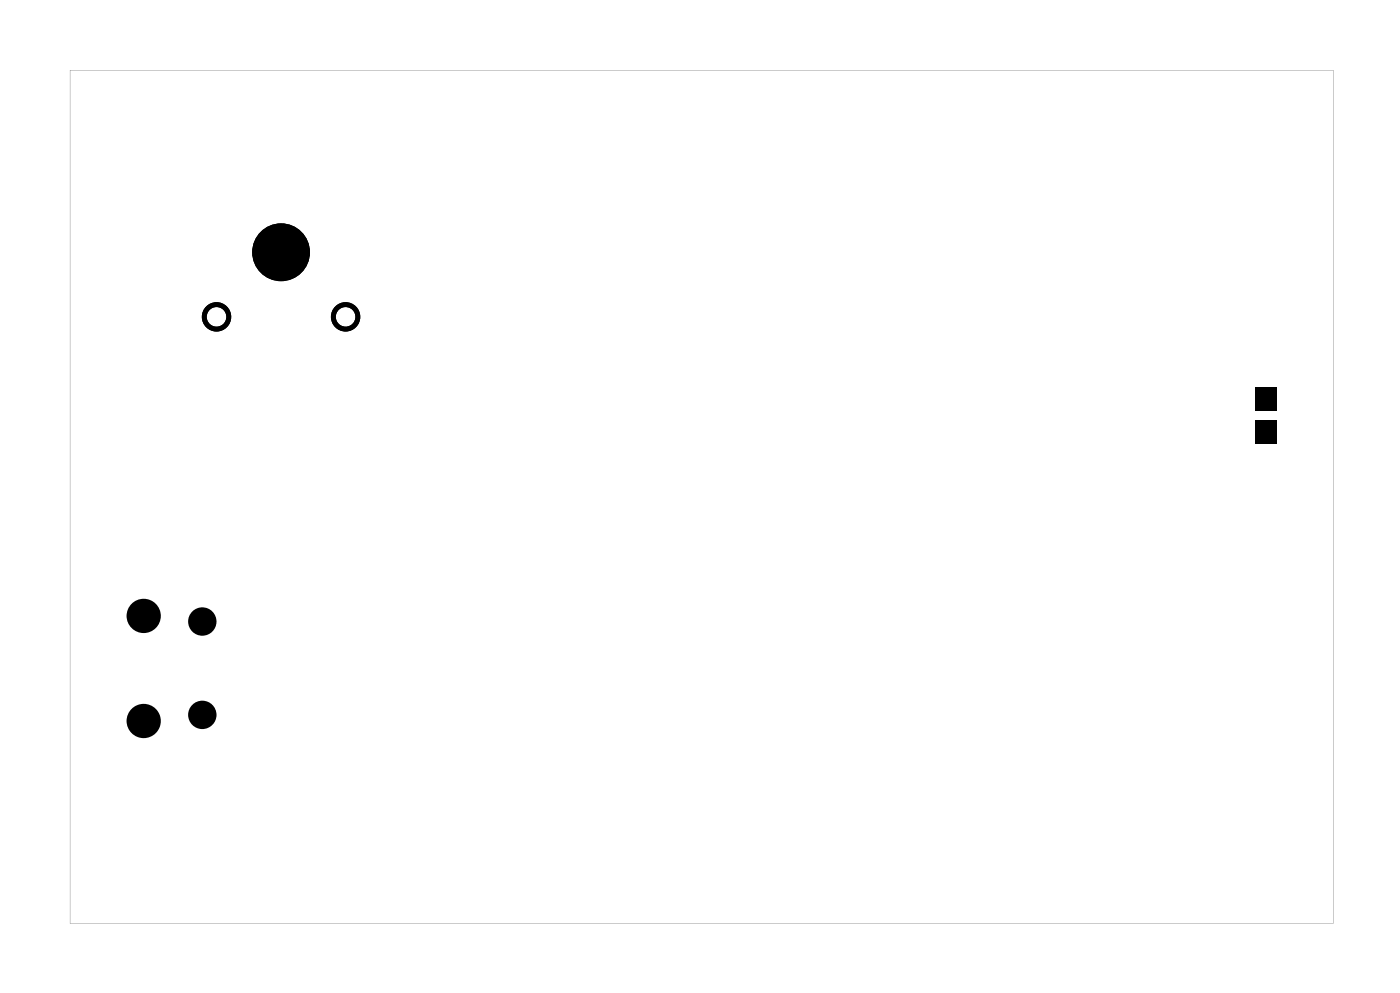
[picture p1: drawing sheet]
<svg xmlns="http://www.w3.org/2000/svg" width="73mm" height="52mm" viewBox="0 0 73 52" stroke-linecap="round" stroke-linejoin="round" font-family="sans-serif">
<g fill="#000">
<path d="M65.2 20.1h1.1v1.2h-1.1zM65.2 21.8h1.1v1.2h-1.1z"/>
<path d="M3.6 3.6v44.3h65.6v-44.3zM3.6 3.6h65.6v44.3h-65.6z"/>
</g>
<g fill="#000">
<circle cx="14.6" cy="13.1" r="1.5"/>
<circle cx="7.5" cy="37.4" r=".89"/>
<circle cx="7.5" cy="31.9" r=".89"/>
<circle cx="10.5" cy="37.1" r=".74"/>
<circle cx="10.5" cy="32.2" r=".74"/>
</g>
<g fill="none" stroke="#000" stroke-width=".25">
<circle cx="11.2" cy="16.4" r=".64"/>
<circle cx="17.9" cy="16.4" r=".64"/>
</g>
</svg>
